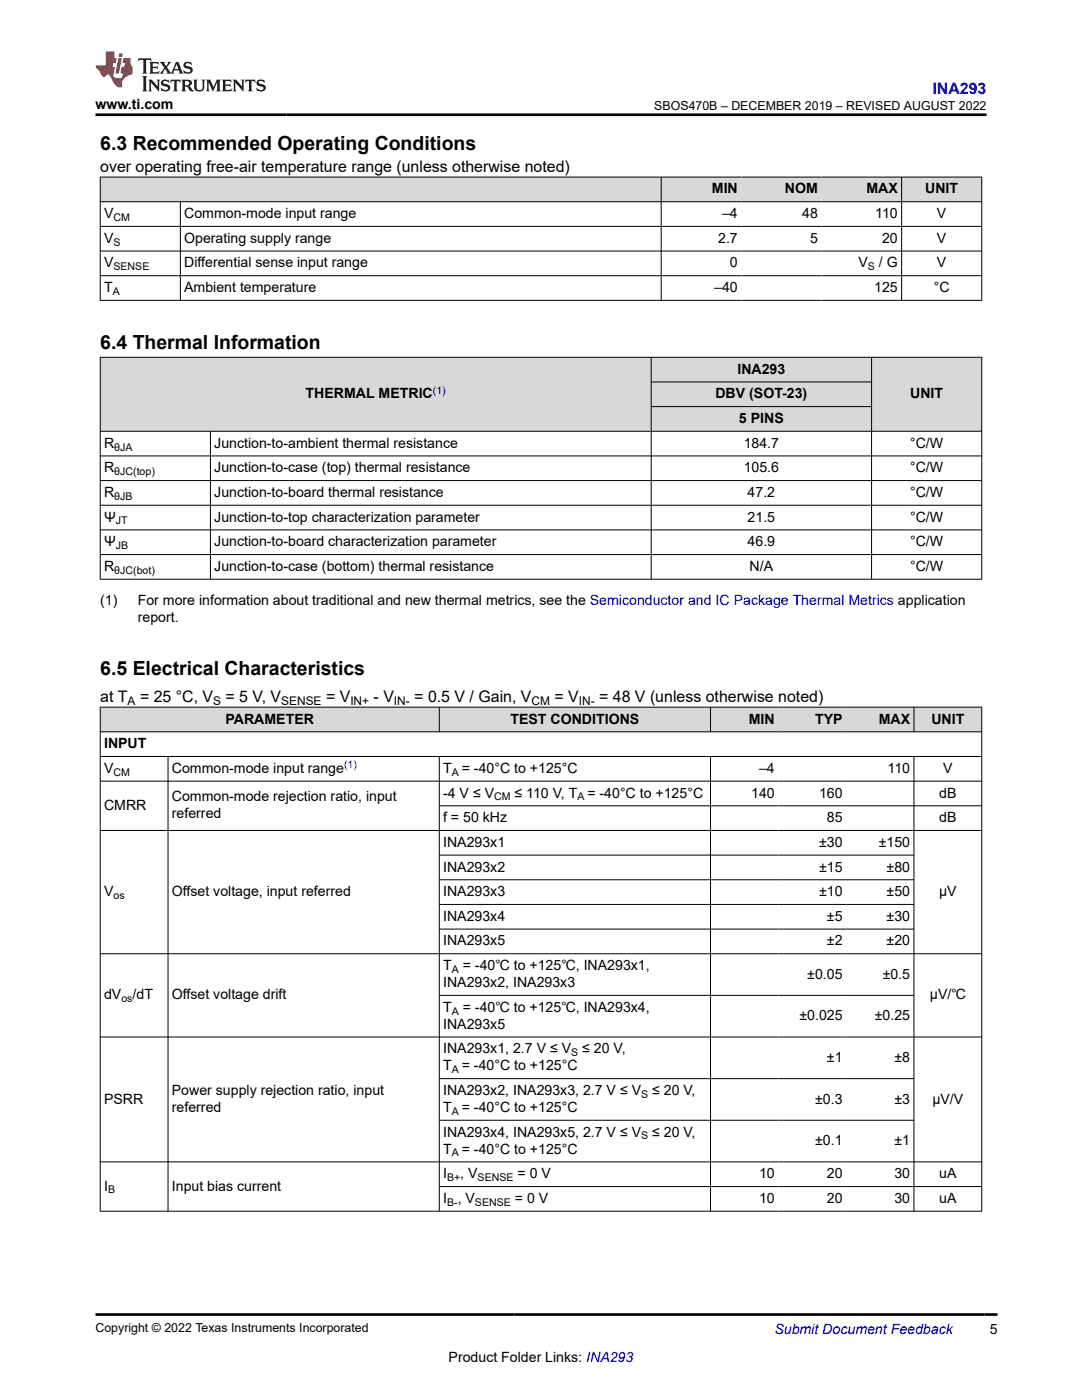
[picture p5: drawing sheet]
<svg xmlns="http://www.w3.org/2000/svg" width="216mm" height="279mm" viewBox="0 0 216 279" stroke-linecap="round" stroke-linejoin="round" font-family="sans-serif">
<defs><g id="words">
<g font-size="3.9">
<text x="20" y="29.9">6.3 Recommended Operating Conditions</text>
<text x="20" y="69.7">6.4 Thermal Information</text>
<text x="20" y="134.6">6.5 Electrical Characteristics</text>
</g>
<text font-size="3.2" fill="#00f" x="186.1" y="18.7">INA293</text>
<g font-size="3.2">
<text x="20" y="34.3">over operating free-air temperature range (unless otherwise noted)</text>
<text x="20" y="140.1">at T</text>
<text x="27.9" y="140.1">= 25 °C, V</text>
<text x="45" y="140.1">= 5 V, V</text>
<text x="65.1" y="140.1">= V</text>
<text x="74.6" y="140.1">- V</text>
<text x="82.7" y="140.1">= 0.5 V / Gain, V</text>
<text x="110.6" y="140.1">= V</text>
<text x="119.6" y="140.1">= 48 V (unless otherwise noted)</text>
</g>
<g font-size="2.8">
<text x="19" y="21.8">www.ti.com</text>
<text x="142" y="38.6">MIN</text>
<text x="156.6" y="38.6">NOM</text>
<text x="172.9" y="38.6">MAX</text>
<text x="184.6" y="38.6">UNIT</text>
<text x="20.8" y="43.5">V</text>
<text x="36.8" y="43.5">Common-mode input range</text>
<text x="144.1" y="43.5">–4</text>
<text x="160.1" y="43.5">48</text>
<text x="174.6" y="43.5">110</text>
<text x="187" y="43.5">V</text>
<text x="20.8" y="48.5">V</text>
<text x="20.8" y="53.4">V</text>
<text x="36.8" y="48.5">Operating supply range</text>
<text x="36.8" y="53.4">Differential sense input range</text>
<text x="143.3" y="48.5">2.7</text>
<text x="145.7" y="53.4">0</text>
<text x="161.6" y="48.5">5</text>
<text x="171.3" y="53.4">V</text>
<text x="175.4" y="53.4">/ G</text>
<text x="176" y="48.5">20</text>
<text x="187" y="48.5">V</text>
<text x="187" y="53.4">V</text>
<text x="20.8" y="58.3">T</text>
<text x="36.8" y="58.3">Ambient temperature</text>
<text x="142.5" y="58.3">–40</text>
<text x="174.4" y="58.3">125</text>
<text x="186.3" y="58.3">°C</text>
<text x="147.1" y="74.6">INA293</text>
<text x="61" y="79.5">THERMAL METRIC</text>
<text x="142.8" y="79.5">DBV (SOT-23)</text>
<text x="181.6" y="79.5">UNIT</text>
<text x="20.8" y="89.3">R</text>
<text x="42.8" y="89.3">Junction-to-ambient thermal resistance</text>
<text x="147.5" y="84.4">5 PINS</text>
<text x="148.4" y="89.3">184.7</text>
<text x="181.6" y="89.3">°C/W</text>
<text x="20.8" y="94.3">R</text>
<text x="42.8" y="94.3">Junction-to-case (top) thermal resistance</text>
<text x="148.4" y="94.3">105.6</text>
<text x="181.6" y="94.3">°C/W</text>
<text x="20.8" y="99.2">R</text>
<text x="42.8" y="99.2">Junction-to-board thermal resistance</text>
<text x="149.2" y="99.2">47.2</text>
<text x="181.6" y="99.2">°C/W</text>
<text x="20.8" y="104.1">Ψ</text>
<text x="42.8" y="104.1">Junction-to-top characterization parameter</text>
<text x="149.2" y="104.1">21.5</text>
<text x="181.6" y="104.1">°C/W</text>
<text x="20.8" y="109">Ψ</text>
<text x="20.8" y="113.9">R</text>
<text x="42.8" y="109">Junction-to-board characterization parameter</text>
<text x="42.8" y="113.9">Junction-to-case (bottom) thermal resistance</text>
<text x="149.2" y="109">46.9</text>
<text x="149.6" y="113.9">N/A</text>
<text x="181.6" y="109">°C/W</text>
<text x="181.6" y="113.9">°C/W</text>
<text x="20" y="120.7">(1)</text>
<text x="27.5" y="124.1">report.</text>
<text x="27.5" y="120.7">For more information about traditional and new thermal metrics, see the Semiconductor and IC Package Thermal Metrics application</text>
<text x="20.8" y="149.3">INPUT</text>
<text x="45" y="144.4">PARAMETER</text>
<text x="101.9" y="144.4">TEST CONDITIONS</text>
<text x="149.4" y="144.4">MIN</text>
<text x="162.6" y="144.4">TYP</text>
<text x="175.3" y="144.4">MAX</text>
<text x="185.8" y="144.4">UNIT</text>
<text x="20.8" y="154.2">V</text>
<text x="34.3" y="154.2">Common-mode input range</text>
<text x="88.4" y="154.2">T</text>
<text x="92.1" y="154.2">= -40°C to +125°C</text>
<text x="151.5" y="154.2">–4</text>
<text x="177.1" y="154.2">110</text>
<text x="188.2" y="154.2">V</text>
<text x="20.8" y="161.6">CMRR</text>
<text x="34.3" y="159.9">Common-mode rejection ratio, input</text>
<text x="88.4" y="159.2">-4 V ≤ V</text>
<text x="102.7" y="159.2">≤ 110 V, T</text>
<text x="117.2" y="159.2">= -40°C to +125°C</text>
<text x="149.9" y="159.2">140</text>
<text x="163.4" y="159.2">160</text>
<text x="187.4" y="159.2">dB</text>
<text x="34.3" y="163.3">referred</text>
<text x="88.4" y="164.1">f = 50 kHz</text>
<text x="165" y="164.1">85</text>
<text x="187.4" y="164.1">dB</text>
<text x="88.4" y="169">INA293x1</text>
<text x="88.4" y="173.9">INA293x2</text>
<text x="163.4" y="169">±30</text>
<text x="163.4" y="173.9">±15</text>
<text x="175.3" y="169">±150</text>
<text x="176.9" y="173.9">±80</text>
<text x="20.8" y="178.9">V</text>
<text x="34.3" y="178.9">Offset voltage, input referred</text>
<text x="88.4" y="178.9">INA293x3</text>
<text x="163.4" y="178.9">±10</text>
<text x="176.9" y="178.9">±50</text>
<text x="187.4" y="178.9">µV</text>
<text x="88.4" y="183.8">INA293x4</text>
<text x="165" y="183.8">±5</text>
<text x="176.9" y="183.8">±30</text>
<text x="88.4" y="188.7">INA293x5</text>
<text x="165" y="188.7">±2</text>
<text x="176.9" y="188.7">±20</text>
<text x="88.4" y="193.6">T</text>
<text x="88.4" y="197">INA293x2, INA293x3</text>
<text x="92.3" y="193.6">= -40℃ to +125℃, INA293x1,</text>
<text x="161.1" y="195.3">±0.05</text>
<text x="176.1" y="195.3">±0.5</text>
<text x="20.8" y="199.5">dV</text>
<text x="26.5" y="199.5">/dT</text>
<text x="34.3" y="199.5">Offset voltage drift</text>
<text x="88.4" y="201.9">T</text>
<text x="92.3" y="201.9">= -40℃ to +125℃, INA293x4,</text>
<text x="159.5" y="203.6">±0.025</text>
<text x="174.6" y="203.6">±0.25</text>
<text x="185.5" y="199.5">µV/℃</text>
<text x="88.4" y="205.3">INA293x5</text>
<text x="88.4" y="210.2">INA293x1, 2.7 V ≤ V</text>
<text x="88.4" y="213.6">T</text>
<text x="92.1" y="213.6">= -40°C to +125°C</text>
<text x="116.2" y="210.2">≤ 20 V,</text>
<text x="165" y="211.9">±1</text>
<text x="178.5" y="211.9">±8</text>
<text x="20.8" y="220.2">PSRR</text>
<text x="34.3" y="218.5">Power supply rejection ratio, input</text>
<text x="34.3" y="221.9">referred</text>
<text x="88.4" y="218.5">INA293x2, INA293x3, 2.7 V ≤ V</text>
<text x="88.4" y="221.9">T</text>
<text x="92.1" y="221.9">= -40°C to +125°C</text>
<text x="130.1" y="218.5">≤ 20 V,</text>
<text x="162.7" y="220.2">±0.3</text>
<text x="178.5" y="220.2">±3</text>
<text x="186" y="220.2">µV/V</text>
<text x="88.4" y="226.8">INA293x4, INA293x5, 2.7 V ≤ V</text>
<text x="130.1" y="226.8">≤ 20 V,</text>
<text x="88.4" y="230.2">T</text>
<text x="92.1" y="230.2">= -40°C to +125°C</text>
<text x="162.7" y="228.5">±0.1</text>
<text x="178.5" y="228.5">±1</text>
<text x="20.8" y="237.6">I</text>
<text x="34.3" y="237.6">Input bias current</text>
<text x="88.4" y="235.2">I</text>
<text x="91.9" y="235.2">, V</text>
<text x="103.3" y="235.2">= 0 V</text>
<text x="151.5" y="235.2">10</text>
<text x="165" y="235.2">20</text>
<text x="178.5" y="235.2">30</text>
<text x="187.4" y="235.2">uA</text>
<text x="88.4" y="240.1">I</text>
<text x="91.3" y="240.1">, V</text>
<text x="102.7" y="240.1">= 0 V</text>
<text x="151.5" y="240.1">10</text>
<text x="165" y="240.1">20</text>
<text x="178.5" y="240.1">30</text>
<text x="187.4" y="240.1">uA</text>
<text x="197.5" y="266.1">5</text>
<text x="89.5" y="271.7">Product Folder Links: INA293</text>
</g>
<text font-size="2.8" fill="#00f" x="154.5" y="266.2">Submit Document Feedback</text>
<g font-size="2.5">
<text x="130.6" y="21.9">SBOS470B – DECEMBER 2019 – REVISED AUGUST 2022</text>
<text x="19" y="265.9">Copyright © 2022 Texas Instruments Incorporated</text>
</g>
<g font-size="2.4">
<text x="25.5" y="140.7">A</text>
<text x="42.5" y="140.7">S</text>
<text x="56.1" y="140.7">SENSE</text>
<text x="69.9" y="140.7">IN+</text>
<text x="78.6" y="140.7">IN-</text>
<text x="106.1" y="140.7">CM</text>
<text x="115.5" y="140.7">IN-</text>
</g>
<g font-size="2.1">
<text x="22.6" y="44.1">CM</text>
<text x="22.6" y="49">S</text>
<text x="22.6" y="53.9">SENSE</text>
<text x="173.2" y="53.9">S</text>
<text x="22.5" y="58.9">A</text>
<text x="22.8" y="89.9">θJA</text>
<text x="22.8" y="94.8">θJC(top)</text>
<text x="22.8" y="99.7">θJB</text>
<text x="23.1" y="104.7">JT</text>
<text x="23.1" y="109.6">JB</text>
<text x="22.8" y="114.5">θJC(bot)</text>
<text x="22.6" y="154.8">CM</text>
<text x="90.1" y="154.8">A</text>
<text x="98.6" y="159.7">CM</text>
<text x="115.2" y="159.7">A</text>
<text x="22.6" y="179.4">os</text>
<text x="90.1" y="194.2">A</text>
<text x="24.2" y="200">os</text>
<text x="90.1" y="202.5">A</text>
<text x="90.1" y="214.2">A</text>
<text x="114" y="210.8">S</text>
<text x="127.9" y="219.1">S</text>
<text x="90.1" y="222.5">A</text>
<text x="127.9" y="227.4">S</text>
<text x="90.1" y="230.8">A</text>
<text x="21.6" y="238.2">B</text>
<text x="89.2" y="235.7">B+</text>
<text x="95.3" y="235.7">SENSE</text>
<text x="89.2" y="240.6">B-</text>
<text x="94.8" y="240.6">SENSE</text>
</g>
<g font-size="2.1" fill="#00f">
<text x="86.4" y="78.6">(1)</text>
<text x="68.7" y="153.3">(1)</text>
</g>
</g></defs>
<g fill="#d8d8d8">
<path d="M20 35.3h175.9v5h-175.9z" fill-rule="evenodd"/>
<path d="M20.1 35.4h111.8v4.8h-111.8z" fill-rule="evenodd"/>
<path d="M132 35.4h15.9v4.8h-15.9z" fill-rule="evenodd"/>
<path d="M147.9 35.4h16v4.8h-16z" fill-rule="evenodd"/>
<path d="M163.9 35.4h15.9v4.8h-15.9z" fill-rule="evenodd"/>
<path d="M180 35.4h15.8v4.8h-15.8z" fill-rule="evenodd"/>
</g>
<path d="M19.9 35.3h176.1M20 35.3v24.7M131.9 35.3v24.7M179.9 35.3v24.7M195.9 35.3v24.7M19.9 40.3h176.1M19.9 45.2h176.1M19.9 50.1h176.1M19.9 55h176.1M19.9 59.9h176.1M36 40.3v19.7" fill="none" stroke="#000" stroke-width=".2"/>
<g fill="#d8d8d8">
<path d="M20 71.3h175.9v4.9h-175.9z" fill-rule="evenodd"/>
<path d="M20.1 71.4h109.8v14.6h-109.8z" fill-rule="evenodd"/>
<path d="M130 71.4h43.9v4.8h-43.9z" fill-rule="evenodd"/>
<path d="M174 71.4h21.8v14.6h-21.8z" fill-rule="evenodd"/>
<path d="M130 76.3h43.9v4.8h-43.9z" fill-rule="evenodd"/>
<path d="M130 81.2h43.9v4.8h-43.9z" fill-rule="evenodd"/>
</g>
<g fill="none" stroke="#000" stroke-width=".2">
<path d="M19.9 71.3h176.1M20 71.2v44.5M129.9 71.2v44.5M129.9 76.2h44.1M173.9 71.2v44.5M195.9 71.2v44.5M19.9 86.1h176.1M19.9 91h176.1M19.9 95.9h176.1M42 86.1v29.6M129.9 81.1h44.1M19.9 100.8h176.1"/>
<path d="M19.9 105.8h176.1M19.9 110.7h176.1M19.9 115.6h176.1"/>
</g>
<g fill="#d8d8d8">
<path d="M20 141.1h175.9v5h-175.9z" fill-rule="evenodd"/>
<path d="M20.1 141.2h67.5v4.8h-67.5z" fill-rule="evenodd"/>
<path d="M87.7 141.2h54v4.8h-54z" fill-rule="evenodd"/>
<path d="M141.8 141.2h13.5v4.8h-13.5z" fill-rule="evenodd"/>
<path d="M155.3 141.2h13.5v4.8h-13.5z" fill-rule="evenodd"/>
<path d="M168.8 141.2h13.5v4.8h-13.5z" fill-rule="evenodd"/>
<path d="M182.4 141.2h13.4v4.8h-13.4z" fill-rule="evenodd"/>
</g>
<g fill="none" stroke="#000" stroke-width=".2">
<path d="M19.9 141.1h176.1M19.9 146h176.1M19.9 151h176.1M19.9 155.9h176.1M20 141.1v100.7M33.5 151v90.8M87.7 141.1v5M87.7 151v90.8M141.8 141.1v5M141.8 151v90.8M182.4 141.1v5M182.4 151v90.8"/>
<path d="M195.9 141.1v100.7M19.9 165.7h176.1M87.7 160.8h108.3M87.7 170.7h94.7M87.7 175.6h94.7M19.9 190.3h176.1M87.7 180.5h94.7M87.7 185.4h94.7M87.7 198.6h94.7M19.9 207h176.1M87.7 215.3h94.7M19.9 231.9h176.1"/>
<path d="M87.7 223.6h94.7M87.7 236.8h108.3M19.9 241.7h176.1"/>
</g>
<path d="M27.7 11.6l-.2 .6 .5-.2h.6v.1v2.2l-.2 .4h1l-.2-.4v-2.2v-.1h.5l.5 .2-.1-.6zM29.8 12.4l.2 .3v1.6l-.2 .4h1.9l.1-.6a1.08 1.08 0 0 1-1.3 .2v-.7h.6l.4 .2v-.7l-.4 .2h-.6v-.5l.2-.2a1 1 0 0 1 1 .3l-.1-.5zM31.8 12.4l1 1.1-1 1.2h.9l-.2-.2 .4-.8 .5 .8-.2 .2h1.6l-.2-.2 .1-.5h1l.1 .5-.1 .2h.9l-.2-.4-.8-1.9h-.5l-1 2.1-.8-1.1 .9-1h-.8l.2 .2-.5 .6-.3-.6 .1-.2zM35.2 12.8l.4 1h-.8zM36.8 12.5a.65 .65 0 0 0-.2 .7 .65 .65 0 0 0 .6 .5l.7 .1 .1 .3a.79 .79 0 0 1-.7 .4 .79 .79 0 0 1-.7-.5l.1 .7 .2-.1a.93 .93 0 0 0 1.1 0 .93 .93 0 0 0 .4-.9 1.46 1.46 0 0 0-1.2-.6l-.1-.3a1.09 1.09 0 0 1 1.2 .2l-.2-.6-.1 .1-.6-.2zM28.4 15.2l.2 .4v2.2l-.2 .4h1l-.2-.4v-2.2l.2-.4zM29.6 15.9l.2 .4v1.5l-.2 .4h.8l-.3-.4v-1.3l1.7 1.8v-2l.2-.4h-.8l.2 .2 .1 1.1-1.2-1.3zM32.3 16a.65 .65 0 0 0-.2 .8 .65 .65 0 0 0 .7 .4l.6 .2 .1 .2a.79 .79 0 0 1-.7 .4 .79 .79 0 0 1-.7-.5l.1 .7 .2-.1a.93 .93 0 0 0 1.1 .1 .93 .93 0 0 0 .4-1 1.46 1.46 0 0 0-1.2-.5l-.1-.4a1.09 1.09 0 0 1 1.2 .2l-.2-.6-.1 .1-.6-.1zM34.1 15.9l-.1 .6a.63 .63 0 0 1 .7-.3l.1 1.6-.3 .4h1l-.2-.4v-1.6a.66 .66 0 0 1 .8 .3l-.1-.6zM36.2 15.9l.2 .4v1.5l-.2 .4h.9l-.2-.2v-.7h.5l.1 .2a.79 .79 0 0 0 1.2 .6l-1-.9a.61 .61 0 0 0 .6-.6 .61 .61 0 0 0-.5-.7zM36.9 16.2h.2a.47 .47 0 0 1 .5 .1 .47 .47 0 0 1 .1 .5l-.2 .1-.6 .1zM38.5 15.9l.2 .2a2.27 2.27 0 0 0 .4 2 1.04 1.04 0 0 0 1.7-.7v-1.3l.2-.2h-.8l.2 .4v1.1a.6 .6 0 0 1-.6 .6 .6 .6 0 0 1-.6-.6v-1.1l.3-.4zM41.1 15.9l.2 .4v1.5l-.2 .4h.7l-.2-.4v-1.4l.9 1.9 .8-1.9v1.4l-.2 .4h1l-.3-.4v-1.5l.3-.4h-.8l-.7 1.5-.7-1.5zM44.3 15.9l.2 .4v1.5l-.2 .4h1.9l.1-.6a1.09 1.09 0 0 1-1.3 .2v-.7h.6l.4 .2v-.6l-.4 .2h-.6v-.6l.2-.1a1.01 1.01 0 0 1 1 .3l-.1-.6zM46.4 15.9l.3 .4v1.5l-.3 .4h.8l-.2-.4v-1.3l1.6 1.8v-2l.2-.4h-.7l.2 .2v1.1l-1.2-1.3zM49 15.9l-.1 .6a.63 .63 0 0 1 .8-.3v1.6l-.3 .4h1l-.2-.4v-1.6a.66 .66 0 0 1 .8 .3l-.1-.6zM51.4 16a.65 .65 0 0 0-.2 .8 .65 .65 0 0 0 .6 .4l.6 .2 .2 .2a.79 .79 0 0 1-.8 .4 .79 .79 0 0 1-.6-.5l.1 .7 .2-.1a.93 .93 0 0 0 1 .1 .93 .93 0 0 0 .5-1 1.46 1.46 0 0 0-1.3-.5l-.1-.4a1.09 1.09 0 0 1 1.3 .2l-.2-.6-.2 .1-.5-.1z" fill="#231f20"/>
<path d="M21.1 10.3v2.7h-2.1l.1 .4 .9 1a.95 .95 0 0 0 .9 .9 .59 .59 0 0 1 .6-.4 .59 .59 0 0 1 .5 .3l.4 .8a1.59 1.59 0 0 0 2.1 1.4 1.61 1.61 0 0 1 1-2.3l1-.3-.1-1.5a1.59 1.59 0 0 1-.4-1.7h-1.4l-.2 .9h.5l-.1 .9h-.5l-.2 .9v.3l.4 .1-.2 .9h-.6a.73 .73 0 0 1-1.1-.7l.3-1.5h-.5l.2-.9h.5l.2-.9h-.5v-1.3zM23.6 11.6l-.6 3.1h.7l.6-3.1zM23.8 10.7l-.1 .6h.7l.1-.6z" fill="#ed1c24"/>
<path d="M19 22.9h177.8M19 262.3h180" fill="none" stroke="#000" stroke-width=".53"/>
<use href="#words"/>
</svg>
